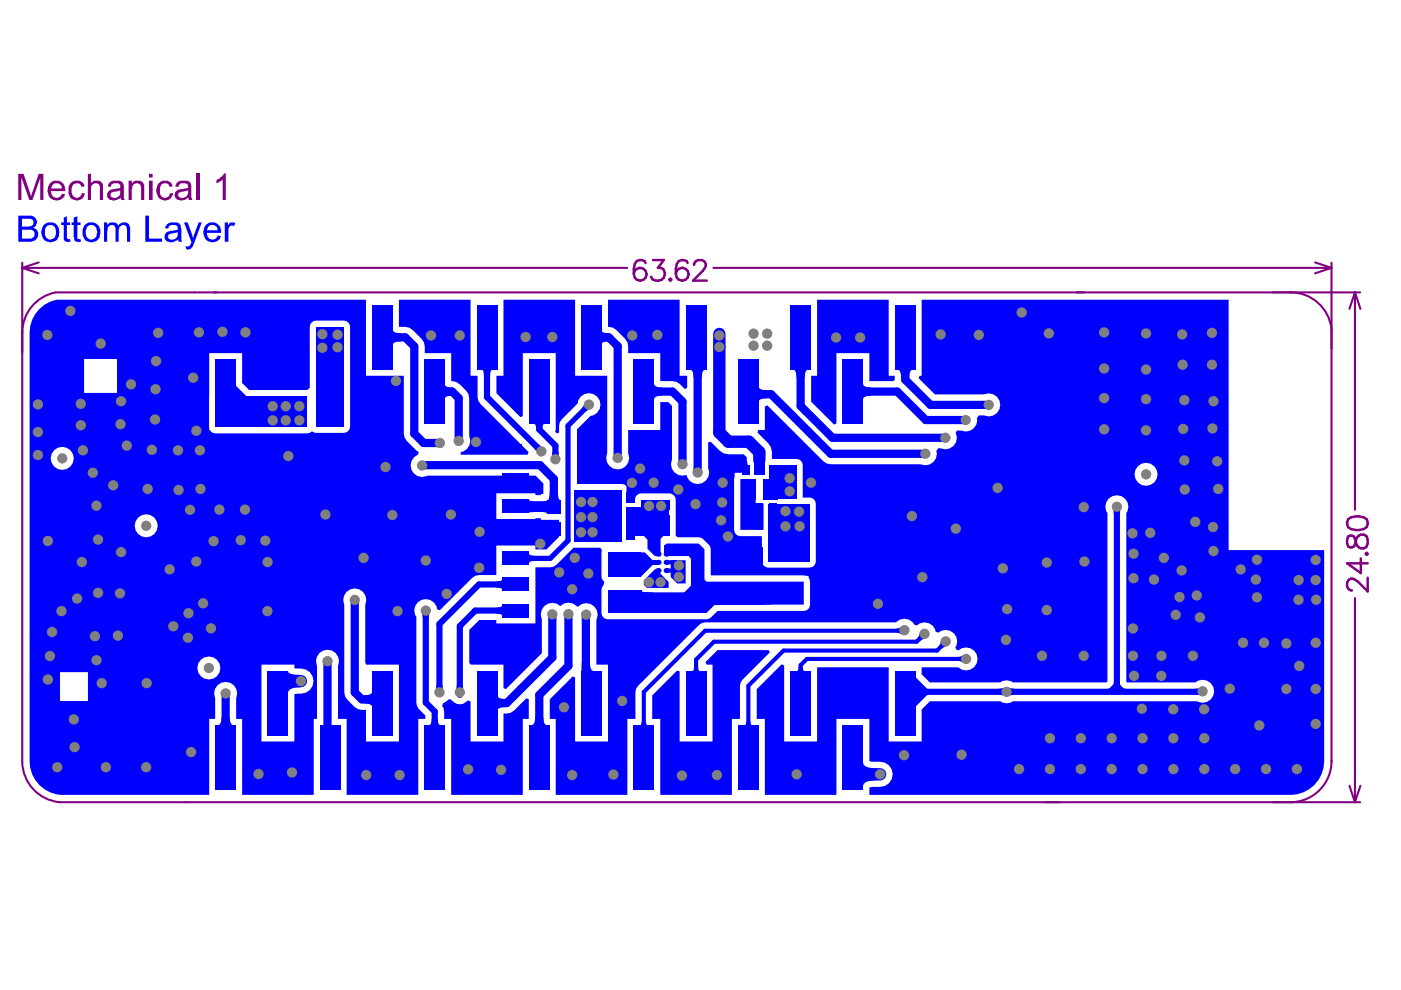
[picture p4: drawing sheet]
<svg xmlns="http://www.w3.org/2000/svg" width="297mm" height="210mm" viewBox="0 0 297 210" stroke-linecap="round" stroke-linejoin="round" font-family="sans-serif">
<g fill="none" stroke="#800080" stroke-width=".44">
<path d="M4.7 55.7v105.8M4.7 56.8l3.5 1.2M4.7 56.8h128.3M8.2 55.6l-3.5 1.2M151.3 56.8h131M278.8 55.6l3.5 1.2M282.3 56.8l-3.5 1.2M282.3 55.7v105.8M11.8 62h276.6M287.3 62l1.1 3.5M287.3 62l-1.2 3.5M287.3 62v46.1"/>
<path d="M287.3 126.8v43.3M12.7 170.1h275.7M286.1 166.6l1.2 3.5M288.4 166.6l-1.1 3.5"/>
</g>
<g fill="none" stroke="#800080" stroke-width=".52">
<path d="M136.9 55.8a1.29 1.29 0 0 0-1.9-.5l-.4 .7-.2 2M138.4 55.1h2.3l-1.2 1.7a1.35 1.35 0 0 1 1.5 1.2 1.35 1.35 0 0 1-1.3 1.5 1.27 1.27 0 0 1-1.7-.8M141.9 59.3l.2-.2 .2 .2-.2 .2zM145.8 55.8a1.29 1.29 0 0 0-1.9-.5l-.4 .7-.2 2M147.2 56.2a1.08 1.08 0 0 1 .8-1.1h.8a1.06 1.06 0 0 1 .6 1.7l-.4 .6-2.1 2.1h3M285.8 110.1a3.4 3.4 0 0 1 4 0 1.41 1.41 0 0 1-.7 2.1 3.6 3.6 0 0 1-3.3-.4l-.2-.7zM285.8 113.8l-.2 .6v.8l.2 .6a.88 .88 0 0 0 1.5-.4l.2-.8a1.25 1.25 0 0 1 1.1-1.3 1.25 1.25 0 0 1 1.4 1.1v.8a1.25 1.25 0 0 1-1.4 1.1 1.25 1.25 0 0 1-1.1-1.3l-.2-.8a.88 .88 0 0 0-1.5-.4zM288.5 118.4v3.1l-2.9-2.1h4.4M289.6 117.4l.2-.2 .2 .2-.2 .2zM290 122.5v2.9l-2.1-2.1a1.31 1.31 0 0 0-2.1-.2l-.2 .4v.9a1.09 1.09 0 0 0 1.1 .8"/>
<circle cx="135.7" cy="58.2" r="1.35"/>
<circle cx="144.6" cy="58.2" r="1.35"/>
</g>
<g fill="#800080">
<path d="M3.9 36.9h1.1l1.5 4.7 1.7-4.7h1v5.5h-.7v-4.6l-1.6 4.6h-.7l-1.7-4.8v4.8h-.6z"/>
<path d="M14.7 39.1a1.94 1.94 0 0 1 3.1 0l.2 .4-.7 .1a1.08 1.08 0 0 0-1.3-.7 1.08 1.08 0 0 0-.8 1.2 1.46 1.46 0 0 0 1.1 1.9l.7-.3 .3-.4v-.3h.7a1.73 1.73 0 0 1-1.9 1.5 1.73 1.73 0 0 1-1.6-1.9v-1z"/>
<path d="M18.6 36.9h.7v2a1.57 1.57 0 0 1 2.5 .2v3.3h-.6v-2.5a.95 .95 0 0 0-1-1 .95 .95 0 0 0-.9 1.1v2.4h-.7z"/>
<path d="M27.3 38.3h.6v.7a1.43 1.43 0 0 1 1.8-.7 1.43 1.43 0 0 1 .9 1.7v2.4h-.7v-2.4a.93 .93 0 0 0-.6-1.1 .93 .93 0 0 0-1.2 .5l-.2 .7v2.3h-.6z"/>
<path d="M33.6 38.9a1.91 1.91 0 0 1 2.9 .2l.1 .4-.7 .1a1.01 1.01 0 0 0-1.1-.7 1.01 1.01 0 0 0-.9 1v.3a1.29 1.29 0 0 0 1.2 1.8l.7-.4 .2-.6h.7v.1a1.74 1.74 0 0 1-1.8 1.4 1.74 1.74 0 0 1-1.7-1.5l-.1-1z"/>
<path d="M41.6 36.9h.7v5.5h-.7z"/>
<path d="M45.9 38.2l1.1-.7 .4-.5v-.2h.5v5.6h-.7v-4.3l-1.2 .8h-.1z"/>
<path d="M10.6 38.7a1.95 1.95 0 0 1 2.2-.2 1.95 1.95 0 0 1 1.1 1.9v.1h-3.2l.2 .1a1.13 1.13 0 0 0 .9 1.3 1.13 1.13 0 0 0 1.3-.8l.8 .1a1.95 1.95 0 0 1-2.6 1.2 1.95 1.95 0 0 1-1.1-2.5v-.4zM11.1 39.3l-.2 .7h2.2a1.09 1.09 0 0 0-.8-1.1 1.09 1.09 0 0 0-1.2 .4z"/>
<path d="M23.2 38.7a2.68 2.68 0 0 1 2.7-.1l.4 .7v2.8l.2 .3h-.8l-.1-.6a1.8 1.8 0 0 1-2.9-.1 1.39 1.39 0 0 1 1.6-1.6l.6-.1a.51 .51 0 0 0 .6-.2 .51 .51 0 0 0 0-.6 1.34 1.34 0 0 0-2 .2v.2l-.7-.1zM23.5 41l-.1 .3a1.09 1.09 0 0 0 1.4 .6 1.09 1.09 0 0 0 .6-1.5l-1.7 .3z"/>
<path d="M31.6 36.9h.8v.7h-.8zM31.6 38.3h.8v4.1h-.8z"/>
<path d="M37.5 38.7a2.66 2.66 0 0 1 2.7-.1l.4 .6v2.8l.2 .4h-.8l-.1-.6a1.78 1.78 0 0 1-2.8 0 1.14 1.14 0 0 1 1.1-1.6v-.1l.8-.1a.57 .57 0 0 0 .8-.2 .57 .57 0 0 0-.2-.8 1.32 1.32 0 0 0-1.7 .3l-.1 .3-.7-.1zM37.9 40.9v.1a.66 .66 0 0 0 .6 1 1.15 1.15 0 0 0 1.3-1.6z"/>
</g>
<path d="M11.8 62a8.7 8.7 0 0 0-7.1 8.6M273.6 62a8.7 8.7 0 0 1 8.7 7.7M4.7 161.5a8.7 8.7 0 0 0 8 8.6M282.3 161.3a8.7 8.7 0 0 1-8.6 8.8" fill="none" stroke="#800080" stroke-width=".44"/>
<g fill="#00f">
<path d="M47 152h1.7a1.61 1.61 0 0 0 .7 1.7l.2 .1h-3.5a1.12 1.12 0 0 0 .9-1.5z"/>
<path d="M59.5 144.2l1.5 1.5-.9 .3-.9 .6-.6-.6 .6-.8z"/>
<path d="M80.2 149.2l1-1 .2 .6-.6 .6z"/>
<path d="M83.2 69.8a1.12 1.12 0 0 0 1.5 .8h.3v1.8a1.61 1.61 0 0 0-1.7 .7l-.1 .2z"/>
<path d="M91.5 152.4h1.3a1.02 1.02 0 0 0 .7 1.4h-2.6a1.01 1.01 0 0 0 .6-1.4z"/>
<path d="M92.5 145.3h1.3l.1 .7h-1.5z"/>
<path d="M89.5 130.2h1.5l-.1 .8h-1.3z"/>
<path d="M94.3 81.5a1.21 1.21 0 0 0 1.6 .7v1.7a1.21 1.21 0 0 0-1.6 .7z"/>
<path d="M101.9 78.3h2.7a1.01 1.01 0 0 0-.7 1.4h-1.3a1.01 1.01 0 0 0-.7-1.4z"/>
<path d="M112.2 117.3a.86 .86 0 0 0 1.1 .5v1.1h-.2a.76 .76 0 0 0-.9 .6z"/>
<path d="M112.2 105.9l.5 .3 1.7 .1v2.2l-2.2 .2z"/>
<path d="M116.6 104.3h1.7l.1 1.3 .5 .4h-2.9a.96 .96 0 0 0 .5-1.1z"/>
<path d="M117.1 95.8h1.3l.1 .8h-1.5z"/>
<path d="M127.6 70a1.19 1.19 0 0 0 1.5 .6v1.8a1.34 1.34 0 0 0-1.5 .5v.1z"/>
<path d="M136.1 152.9h.8l.1 .6 .4 .3h-1.8l.4-.3z"/>
<path d="M139.9 121.5l1.3 1.3v.2l-1.1 .5-.2-.2z"/>
<path d="M135.7 125.2l.7 .3 2 .1v2.8l-2.7-.2z"/>
<path d="M137.3 114.4l1.3-1.4 1.7 .1-.3 .3v4.5h-1.2l-1.5-1.5z"/>
<path d="M138.6 113.5h1.8l-.3 .3-.2 .6h-.8l-.1-.6z"/>
<path d="M135.7 118.6l.1 .2 .5 .1v.7h-.5l-.2 .3z"/>
<path d="M133 107.5h1.3v3.9h-1.3z"/>
<path d="M133.4 111.5h.9v.6l.2 .2h-1.5l.3-.2z"/>
<path d="M132.9 103.2l.3-.1-.2 .3z"/>
<path d="M138.7 81.3a1.11 1.11 0 0 0 1.4 .8l.3 .1v1.7a1.61 1.61 0 0 0-1.7 .7v.2z"/>
<path d="M147.1 141.4h.9l.1 .6 .4 .3h-1.8l.3-.3z"/>
<path d="M142.4 118.8h1.3l-.9 1.2-.1-.2-.5-.1z"/>
<path d="M147.1 98.8l.9-.3 .1 .4 .3 .3-1.4 .5z"/>
<path d="M146.7 78.3h1.8l-.4 .3-.1 .6h-.9l-.1-.6z"/>
<path d="M146.2 78.3h3.5a1.12 1.12 0 0 0-.9 1.5v.3h-1.8a1.61 1.61 0 0 0-.7-1.7z"/>
<path d="M155.3 123.6a1.73 1.73 0 0 0 1.9 1.5h1.1v3.1h-3z"/>
<path d="M154.2 125.1a2.81 2.81 0 0 0 3.1-1.2v-.3v4.6h-3.1z"/>
<path d="M157.3 105.9h1.7l-.3 .2-.1 .7h-.9l-.1-.7z"/>
<path d="M157.7 105.9h.9l.1 .7 .3 .2h-1.6l.2-.2z"/>
<path d="M157.4 108.7h1.6l-.3 .2-.1 .7h-.9l-.1-.7z"/>
<path d="M163.2 126.2l.6-.1 .2-.3v1.7l-.2-.3-.6-.1z"/>
<path d="M164 125.5l1.2 .7v.9l-1.2 .8z"/>
<path d="M160.6 109.6h.8l.1 .7 .2 .2h-1.3z"/>
<path d="M159.5 110.9l.7-.1 .2-.3v1.7l-.2-.3-.7-.1z"/>
<path d="M160.2 108.7h1.6l-.3 .2-.1 .7h-.8l-.1-.7z"/>
<path d="M160.6 97.9h.8l.1 .6 .3 .2h-1.6l.3-.2z"/>
<path d="M159.9 98.3h2.1l-.4 .8-.2 .6h-.8l-.2-.6z"/>
<path d="M160.8 81.8a1.12 1.12 0 0 0 1.4 .9h.4v1.8a1.61 1.61 0 0 0-1.8 .7v.1z"/>
<path d="M169.3 141.4h.9l.1 .6 .3 .3h-1.7l.3-.3z"/>
<path d="M168 78.3h3.5a1.11 1.11 0 0 0-.9 1.5v.3h-1.7a1.61 1.61 0 0 0-.7-1.7z"/>
<path d="M180.4 161.4h.9l.1 1.1 .5 .9h-2.1l.4-.9z"/>
<path d="M183 81.3a1.11 1.11 0 0 0 1.4 .8l.3 .1v1.7a1.61 1.61 0 0 0-1.7 .7v.2z"/>
<path d="M190.1 133.3l.4-.1 .4-.3 .2 1.6-1-.3z"/>
<path d="M190.2 78.3h3.5a1.11 1.11 0 0 0-.9 1.5v.3h-1.8a1.61 1.61 0 0 0-.7-1.7z"/>
<path d="M194.9 134.4l1.1 1.1-.8 .4-.7-.6z"/>
<path d="M199.4 136.1l1.2 1-.9 .4-.6-.6z"/>
<path d="M234.8 146a1.16 1.16 0 0 0 1.3-1.3h1.4a1.16 1.16 0 0 0 1.3 1.3l-2 1.3z"/>
<path d="M234.5 146.6l2.4-2.3v.3l1.9 1.9z"/>
<path d="M236 108.2h1.6l-.1 .8h-1.4z"/>
<path d="M253.4 146l.7-.1 .2 1.5-.8-.1z"/>
<path d="M77.2 147.4a1.62 1.62 0 0 0 1.7-.7v-.2v3.5a1.12 1.12 0 0 0-1.4-.8h-.3z"/>
<path d="M127.1 106h4.6v7h-4.6z"/>
<path d="M132.8 102.2l.8 .8v2.3l-.8 .5z"/>
<path d="M135.1 118.8l.6-.7 .7 .7h3l.2 1h-2.7l-1.8 1.9z"/>
<path d="M135.8 117.2v.5l1.4 1.5h.6l-2.2 2.2-.5-.5v-2.7z"/>
<path d="M135.8 117.1h.9l1.7 1.7h1l-3.5 3.4-.8-.8v-1.5z"/>
<path d="M136.5 123l2.4-2.3h.7l.4 .2v.9l1.2 1.2v1.4l-.2 .3h-3.8l-.7-.7z"/>
<path d="M136.3 112.3l.7-.1 .2-.3v1.6l-.3-.2-.6-.1z"/>
<path d="M134.5 112.3h.9v.9l-.6 .1-.3 .3z"/>
<path d="M142.2 118.8h3.2v4.9h-1.8l-1.4-1.4z"/>
<path d="M143.1 120.6l1.5 .1-.3 .4v.5h-.9z"/>
<path d="M183 161.6a1.49 1.49 0 0 0 1.7 1.2l.9 .1v2.6a2.42 2.42 0 0 0-2.6 1v.3z"/>
<path d="M191.5 147.1h.9v1.4h-.9z"/>
<path d="M61.1 142.2a1.44 1.44 0 0 0 1.7 .9h.9v2.6a2.42 2.42 0 0 0-2.6 1.1v.2z"/>
<path d="M113.5 152h1.7a1.61 1.61 0 0 0 .7 1.7l.2 .1h-3.5a1.12 1.12 0 0 0 .9-1.5z"/>
<path d="M96.8 145.3h1.3l.2 .7h-1.6z"/>
<path d="M105.2 123.3a1.02 1.02 0 0 0 1.4-.7v2.6a1.01 1.01 0 0 0-1.4-.6z"/>
<path d="M113.8 106.3l1.9-.1 .3-.2v2.9l-.5-.3-1.7-.1z"/>
<path d="M113.1 89.8h2.4a.95 .95 0 0 0-.5 1.3h-1.3v-.3a.83 .83 0 0 0-.6-1z"/>
<path d="M123.3 140.5h1.8a1.61 1.61 0 0 0 .7 1.7l.2 .1-2.7-.1z"/>
<path d="M134.4 127.5h17.2l.3 .4-2.1 2.1h-14.2z"/>
<path d="M139.5 123.8l1.7-1 .6 .6v1.3h-2.3z"/>
<path d="M147.9 125.1a2.81 2.81 0 0 0 3-1.2l.1-.3v4.6h-3.1z"/>
<path d="M135.6 112.7h6l-1.9 1.9-1.9 .3h-.3v-.3z"/>
<path d="M140.9 115.6l.4-.4h6.8l1.3 1.3v.7l-7.5-.1z"/>
<path d="M158.2 152.9h.9l.1 .6 .3 .3h-1.7l.3-.3z"/>
<path d="M211.9 146v1.3l.7 .1 1.6-1.5 .7 .1v1.3l-.7 .1-1.6-1.5z"/>
<path d="M49.4 81.1l3.3 3.4v3.4h-.2l-3.3 2.2z"/>
<path d="M105.4 147.3a1.12 1.12 0 0 0 1.4 .9h.4v1.7a1.61 1.61 0 0 0-1.8 .7v.2z"/>
<path d="M94 149.1l1.1-.8h.5a2.24 2.24 0 0 0 3.6 .2l.6 .2v8.5h6.9v-5.9a3.1 3.1 0 0 0 2.3-.7l2.6-2.5 .5 .2v4.1h-1.3v16.1h-15.1v-16.1h-1.5v-1.5l-.2-.8-.3-.4z"/>
<path d="M105.2 128.8a1.02 1.02 0 0 0 1.4-.6v2.6a1.01 1.01 0 0 0-1.4-.7z"/>
<path d="M113.2 95.1l1-.9 .6 .4-1.1 1.1z"/>
<path d="M146 116.5l.9-.9h.8l1.7 1.6v5.9l.4 .4h1.7v.6l.3 .3v1.1l-.8 .8h-6.6l2.5-2.5v-6.5z"/>
<path d="M123.8 85.8l1.1 1.1-.7 .4-.8-.7z"/>
<path d="M157 101.6h3.2v5.2h1.7v5.5h-4.9z"/>
<path d="M193.5 143.3h.4l3.4 3.4-3.5 3.5v2.7z"/>
<path d="M203.2 139.3l.8-.4v1.6l-.8-.4z"/>
<path d="M84.6 63.5h15.2v16.2h1.5v4.5l.1 .8 .4 .6 10.3 10.3-.2 .5h-14.2v-.5a2.37 2.37 0 0 0 1.8-3.4v-8.1a4.5 4.5 0 0 0-3.8-3.6v-5.9h-5.6l-.2-2.3-.5-.7-1.9-1.9a3.9 3.9 0 0 0-2.9-.7z"/>
<path d="M128.9 63.5h15.2v16.2h1.6v2.6l-.5 .2-1-1a5.5 5.5 0 0 0-4.2-.7v-5.9h-6.8v-1.5l-.2-.8-.5-.8-1.8-1.8-.8-.5-1-.2z"/>
<path d="M173.2 63.5h15.2v16.2h1.3v.8l-.3 .3h-5.1v-5.9h-7v14.9l-.5 .2-4.8-4.8v-5.5h1.2z"/>
<path d="M148.6 122.1l1.2 1.2h20.6v4.9h-22.2z"/>
<path d="M138.3 147.5l5.3-5.3 .5 .2v14.8h7v-16.3h-1.3l-.2-.5 2.5-2.6h10.9l.2 .5-5.8 5.8-.4 .6-.1 .7v7h-1.7v16.1h-15.2v-16.1h-1.7z"/>
<path d="M8.4 65.5l1.1-.9 1.2-.7 1.3-.4h65.6v16.2h8v12.2l.2 .9 .5 .7 2.5 2.3-.2 .6a2.43 2.43 0 0 0-1.3 3.3 2.43 2.43 0 0 0 3.3 1.1h23l1.6 1.7v2.2h-.5v.3h-1.1h-.1v-.4h-8.3v5.4h8.3v-.1h1.1l.1 .3h3.8v3.6l-2.6 2.7h-2.4v-.8h-8.3v6.2h-3.7l-.7 .2-.7 .4-6.8 6.9-.6-.2a2.41 2.41 0 0 0-3.3-2 2.41 2.41 0 0 0-1.1 3.6v18.2l.1 .7 .5 .7 1.3 1.3v.7h-1.5v16.1h-15.2v-16.1h-1.8v-11.2a2.44 2.44 0 0 0-2.3-3.4 2.44 2.44 0 0 0-2.2 3.4v11.2h-.7v16.1h-15.2v-16.1h-1.2v-4.4a2.44 2.44 0 0 0-2.3-3.4 2.44 2.44 0 0 0-2.2 3.4v4.4h-1.2v16.1h-31.6a7.1 7.1 0 0 1-6.5-7v-91a7.1 7.1 0 0 1 2.1-5zM44.4 74.9v16.3l.7 .6 20 .1 .5-.1 .5-.4 .9 .4h5.9a1.33 1.33 0 0 0 1.3-1.4v-21.1a1.33 1.33 0 0 0-1.3-1.3h-5.9a1.33 1.33 0 0 0-1.3 1.3v12.9l-.6 .5h-12.3l-1.5-1.5v-6.3zM17.8 76.1v7.2h7v-7.2zM10.7 97.2a2.45 2.45 0 0 0 4.9 0 2.45 2.45 0 0 0-4.9 0zM28.6 111.5a2.44 2.44 0 0 0 4.8 0 2.44 2.44 0 0 0-4.8 0zM41.8 141.6a2.45 2.45 0 0 0 4.9 0 2.45 2.45 0 0 0-4.9 0zM12.7 142.5v6.1h5.9v-6.1zM73.5 125.5a2.4 2.4 0 0 0-.5 2.7v18.6a4.9 4.9 0 0 0 3.7 3.7h.9v6.7h7v-16.3h-7l-.2-.5v-12.2a2.44 2.44 0 0 0-.8-3 2.44 2.44 0 0 0-3.1 .3zM55.4 140.9v16.3h7v-10l.5-.1a2.85 2.85 0 0 0 3.4-3.7 3 3 0 0 0-3.4-1.7h-.5v-.8z"/>
<path d="M106.7 63.5h15.2v16.2h6.8v16.4a2.44 2.44 0 0 0 2.3 3.4 2.44 2.44 0 0 0 2.2-3.4v-4.9h6.8v-5.9l1.7-.1 .8 .9-.1 11.4a2.43 2.43 0 0 0 .5 2.6 2.43 2.43 0 0 0 2.7 .6 2.42 2.42 0 0 0 3.1 1.8 2.42 2.42 0 0 0 1.4-3.3v-5.4l.6-.1 1.9 1.8 .8 .6 1.1 .2h3.2l.6 .7 .3 1.6v1.6h-2.8l-.2 1.4v10.7a1.33 1.33 0 0 0 1.4 1.4h4.5v5.3a1.37 1.37 0 0 0 1.2 1.3h8.8a1.36 1.36 0 0 0 1.5-1.3l-.1-12.7-.8-.7-1.9-.1v-6.9l-.4-.9-.9-.4h-5.2v-1.4l-.2-1-.6-.9-2.3-2.3 .2-.5h1.4v-5l.5-.2 11.8 11.8 .8 .5 .8 .1 19.2 .1a2.41 2.41 0 0 0 2.5-.4 2.41 2.41 0 0 0 .7-2.5l.4-.6h.5a2.42 2.42 0 0 0 2.8-.5 2.42 2.42 0 0 0 .4-2.7l.3-.5h.9a2.39 2.39 0 0 0 2.5-.3 2.39 2.39 0 0 0 .8-2.4l.5-.5h1a2.44 2.44 0 0 0 3.5-2.3 2.44 2.44 0 0 0-3.5-2.2h-10.4l-3.4-3.4 .2-.5h.4v-16.2h65.1v53.1h20.3v44.9l-.2 1.3a7.1 7.1 0 0 1-6.9 5.7h-89.4v-1.5l3.3-.4a2.67 2.67 0 0 0 1.6-2.9 2.67 2.67 0 0 0-2.6-2.2l-2.3-.1v-9h-7v16.1h-15.1v-16.1h-1.8v-6.3l5.3-5.3 .6 .3v16.1h6.9v-15.7h15.2v15.7h7v-6.8l1.8-1.7h14.9l.4 .2 .9 .2 1-.2 .3-.2h39.1a2.42 2.42 0 0 0 3.6-2.3 2.42 2.42 0 0 0-3.9-1.7l-14.7-.1v-35.8l.3-.4a2.43 2.43 0 0 0-2.5-3.4 2.43 2.43 0 0 0-1.8 3.8v35.7l-.2 .2h-19.9l-.3-.3-1-.2-.9 .2-.4 .3h-15l-1.7-1.7v-1.5h7.8l.7 .5a2.43 2.43 0 0 0 3.3-2.6 2.43 2.43 0 0 0-3.9-1.5l-.5-.1-.3-.5a2.4 2.4 0 0 0-.4-3.1 2.4 2.4 0 0 0-3.1-.1l-.6-.2a2.36 2.36 0 0 0-3.9-1.4l-.3 .1-.4-.2a2.38 2.38 0 0 0-3.8-.4h-40.5l-.7 .1-.6 .4-13 13-.3 .5-.2 .7v5.7h-1.7v16.1h-15.2v-16.1h-1.2v-4.1l4.8-4.9 .5 .2v13.6h7v-16.3h-2.5v-9.5a2.43 2.43 0 0 0-.7-3.1 2.43 2.43 0 0 0-3.2 .3l-.2-.1a2.44 2.44 0 0 0-3.5 0 2.43 2.43 0 0 0-3.1-.2 2.43 2.43 0 0 0-.8 2.9v7.3l-7.6 7.6-.6-.2v-5h-6.9l-.3-.4v-6.9l2.1-2.1h3.6v.7h8.3v-11.9h3.2l.7-.2 .6-.4 3.6-3.6h5.7l.2 .4v5.7l.1 .5 .5 .6-.1 .5-.5 1.3v4.9a1.33 1.33 0 0 0 1.4 1.3h20.9l.9-.4 1.4-1.4h18.3l.5-.1 .6-.3 .2-.9v-4.9l-.2-1.2-20.8-.1-.1-6a3.8 3.8 0 0 0-2.5-2.1h-4.4l-.4-.3v-7.7a1.33 1.33 0 0 0-1.4-1.3l-6.5 .1a1.39 1.39 0 0 0-.8 1.5h-1.4v-2.2l-.2-.8-.6-.5-10.1-.1v-11.6l2.9-2.8a2.42 2.42 0 0 0 2.1-2.6 2.42 2.42 0 0 0-2.4-2.2 2.42 2.42 0 0 0-2.4 2.1l-3.4 3.4-.4 .6-.2 2.2-.5 .2-.3-.4 .1-.3v-16.3h-7v13.3l-.5 .2-5-5v-3.7h1.4zM240.5 100.6a2.45 2.45 0 0 0 4.9 0 2.45 2.45 0 0 0-4.9 0z"/>
</g>
<path d="M47.8 160.6v.8" fill="none" stroke="#00f" stroke-width=".87"/>
<circle cx="47.8" cy="147" r=".44" fill="#00f"/>
<g fill="none" stroke="#00f" stroke-width=".87">
<path d="M147.6 71.5v28.7M191.9 70.7v.8M161 97.5v2.2M133.8 108.6v4.1h4.4l1.4-1.3M138.3 119.2h1.2M139.5 119.2h.1M139.5 111.4v5.7M141.3 119.2h2.2l.3 .4v3.4M141.6 117.5h5.4M158.6 103.7l-.4 .5v6.3l.8 .8h2M161 107.8v3.5M161 111.3v.1"/>
<path d="M163.2 103.3l-.5 .4M90.3 129.5l.3 .1M124.6 130.2l-.4 .4M143.8 120.9l-2.3 .1M166.3 125.6l-1.1 1.1h-2.1M191.7 133.6l-.1 .1h-42.1l-13 13v13.9M195.7 134.1l.3-.2v.5l-1.6 1.7h-43l-3.8 3.8v9.2M200.5 136l-1.8 1.9h-32.6l-7.4 7.5v15.2M204.8 139.7h-33.7l-1.4 1.3v8.1M60.8 144.4l-1.9 1.9v2.8M80.3 148.3h.8v.8zM191.9 146.7v2.4"/>
<path d="M255 146.6l-.1 .1M69.5 160.8l.5 .5M92.4 160.6v.6M114.3 160.6v.8M180.8 161.4v2.8"/>
</g>
<g fill="none" stroke="#00f" stroke-width="1.7">
<path d="M81.1 71.5h4.8l1.9 2v18.4l2 2h3.5M125.4 71.5h3.7l1.9 1.9v23.7M147.6 71.5l.3 .4v28.3M169.7 72.2v13.9l6.8 6.7h23.9M191.9 71.5v9l5.4 5.3h12.3M89.5 98.7l25-.1 2.9 3v5.9M92.2 83h3.7l1.4 1.4v9.1M136.5 83h6.1l2.1 2.1v13.3M159.2 83.6h4.3l12.6 12.6h20.1M180.8 83h9.4l6.1 6.1h8.5M75.2 127.2v19.6l1.5 1.5h3.6M117.1 130.3v9.1l-9.7 9.7h-4.1"/>
<path d="M120.5 130.2v11l-6.2 6.1v13.3M124.2 130.6v13.2M47.8 147v13.6M69.4 140.2v20.6M69.4 160.8h.1"/>
</g>
<path d="M152.5 70.8v20.9l2 2h4.3l2.2 2.2v1.6M169.3 71.4l-.2 .2 .6 .6M60.8 144.4h3M70 161.3v.1M92.4 161.2l-.2 .2M180.8 164.2h5.8" fill="none" stroke="#00f" stroke-width="2.6"/>
<path d="M103.3 71.5v12.7l11.5 11.5M114.3 83v8.1l3.5 3.4v2.9M236.8 107.4v39.3M90.6 129.6l-.3 .3v19.1l1.9 1.9v9.7M109.4 123.9h-7.9l-8.3 8.4v14.5M109.4 129.5h-8.6l-3.2 3.1-.1 14.7M191.9 146.7h63" fill="none" stroke="#00f" stroke-width="1.3"/>
<path d="M169.7 71l-.4 .4M109.4 107.3v.1h7.8M147 117.5l.6 .5v8.7" fill="none" stroke="#00f" stroke-width="2.2"/>
<path d="M169.7 71.5v.7M124.9 85.8l-4.5 4.5v24.3l-3.7 3.8h-7.3M124.9 85.8h.1M158.7 83l.5 .6" fill="none" stroke="#00f" stroke-width="1.1"/>
<path d="M132.5 126.7l.3 .3M147.6 126.7h-.4l-.3 .3M147.8 126.7h15.3" fill="none" stroke="#00f" stroke-width="3.1"/>
<path d="M132.8 127h14.1" fill="none" stroke="#00f" stroke-width="2.8"/>
<path d="M138 119.2l-5.5 .1" fill="none" stroke="#00f" stroke-width=".66"/>
<g fill="#00f">
<path d="M137.4 122.3h2.8v2.1h-2.8z" fill-rule="evenodd"/>
<path d="M159.9 97.9h2.2v2.8h-2.2z" fill-rule="evenodd"/>
<path d="M128.9 125.1h7.1v4.9h-7.1z" fill-rule="evenodd"/>
<path d="M140.9 115.6h6v2h-6z" fill-rule="evenodd"/>
<path d="M135.9 105.9h6v2.1h-6z" fill-rule="evenodd"/>
<path d="M67 69.3h5.9v21.1h-5.9z" fill-rule="evenodd"/>
<path d="M121.9 104h9.9v10.8h-9.9z" fill-rule="evenodd"/>
<path d="M132.8 107.5h9.1v6.1h-9.1z" fill-rule="evenodd"/>
<path d="M128.9 117.1h6.9v5.1h-6.9z" fill-rule="evenodd"/>
<path d="M162.9 106.8h8.7v12.2h-8.7z" fill-rule="evenodd"/>
<path d="M163 98.6h5.9v7.2h-5.9z" fill-rule="evenodd"/>
<path d="M45.7 84h19.4v6.6h-19.4z" fill-rule="evenodd"/>
</g>
<g fill="#00f">
<path d="M13.5 46.2l.7-.4v1.4h.7v.5h-.7v2.4a.57 .57 0 0 0 .7 .6l.1 .6h-.1a.92 .92 0 0 1-1.4-.9v-2.7h-.5v-.5h.5z"/>
<path d="M15.6 46.2l.8-.4v1.4h.7v.5h-.7v2.4a.48 .48 0 0 0 .2 .5 .48 .48 0 0 0 .5 .1l.1 .6-.6 .1-.2-.1a.65 .65 0 0 1-.7-.9l-.1-.1v-2.6h-.4v-.5h.4z"/>
<path d="M22.1 47.2h.6v.6a1.45 1.45 0 0 1 2.5 0v-.1a1.32 1.32 0 0 1 1.5-.5 1.32 1.32 0 0 1 .9 1.3v2.8h-.7v-2.7a.83 .83 0 0 0-.7-.9 .83 .83 0 0 0-.9 .8l-.1 2.8h-.7v-2.7a.78 .78 0 0 0-.5-.9 .78 .78 0 0 0-.9 .3l-.3 .3-.1 .6v2.4h-.6z"/>
<path d="M30.8 45.7h.8v4.9h2.8v.7h-3.6z"/>
<path d="M39 47.2h.8l1.1 3.3 1.2-3.3h.7l-1.6 4.3a2.27 2.27 0 0 1-1.1 1.4l-.6-.1-.2-.7a.83 .83 0 0 0 1.3-.7z"/>
<path d="M47.7 47.2h.6v.6a.91 .91 0 0 1 1.6-.4l-.3 .5a.84 .84 0 0 0-.9 .1 .84 .84 0 0 0-.3 .9v2.4h-.7z"/>
<path d="M3.9 45.7h2.1a1.41 1.41 0 0 1 1.7 .7 1.41 1.41 0 0 1-.4 1.8l-.2 .1a1.54 1.54 0 0 1 1 1.6 1.54 1.54 0 0 1-1.5 1.4h-2.7zM4.7 46.4v1.6h1.4a.99 .99 0 0 0 1-1.2l-.2-.3-.4-.1zM4.7 48.7v1.9h1.4a1.13 1.13 0 0 0 1.1-.3 1.04 1.04 0 0 0-.6-1.6z"/>
<path d="M9.4 47.5a1.93 1.93 0 0 1 3.1 1.3 2 2 0 0 1-2.1 2.6 2.13 2.13 0 0 1-1.6-2.2l.2-1zM9.6 48.3a3 3 0 0 0 .3 2.2h.1a1.18 1.18 0 0 0 1.3 .1 1.18 1.18 0 0 0 .6-1.2v-.2a1.19 1.19 0 0 0-.6-1.3 1.19 1.19 0 0 0-1.3 0z"/>
<path d="M17.8 47.8a2.02 2.02 0 0 1 2.7-.3 2.02 2.02 0 0 1 .7 2.5 1.87 1.87 0 0 1-2.2 1.4 1.87 1.87 0 0 1-1.5-2.1v-.7zM18.4 48.2a2.19 2.19 0 0 0 .4 2.5 1.17 1.17 0 0 0 1.7-1.2 1.24 1.24 0 0 0-.2-1.4 1.24 1.24 0 0 0-1.3-.3z"/>
<path d="M35.4 47.6a2.75 2.75 0 0 1 2.4-.3l.5 .5 .3 3.5h-.7l-.1-.6a2.14 2.14 0 0 1-2.7 .2 1.18 1.18 0 0 1 .9-1.9l1.1-.2a.45 .45 0 0 0 .6-.2 .45 .45 0 0 0-.1-.6v-.1a1.36 1.36 0 0 0-1.9 .4v.2l-.7-.1zM35.7 49.8a.82 .82 0 0 0 .3 1 .82 .82 0 0 0 1-.1l.7-.7v-.7l-1.8 .3z"/>
<path d="M43.7 47.6h.1a1.88 1.88 0 0 1 2.2-.2 1.88 1.88 0 0 1 .9 2h-3a1.23 1.23 0 0 0 .6 1.2 1.23 1.23 0 0 0 1.4-.1l.2-.6 .8 .1a1.91 1.91 0 0 1-1.6 1.4 1.91 1.91 0 0 1-1.9-.9 2.58 2.58 0 0 1 .3-2.9zM44.1 48.2l-.2 .6h2.2a1.08 1.08 0 0 0-.7-1.1 1.08 1.08 0 0 0-1.3 .5z"/>
</g>
<g fill="#808080">
<circle cx="182.4" cy="71.6" r="1.09"/>
<circle cx="177.3" cy="71.6" r="1.09"/>
<circle cx="139.4" cy="71" r="1.09"/>
<circle cx="134.1" cy="71.1" r="1.09"/>
<circle cx="106.2" cy="163.2" r="1.09"/>
<circle cx="99.3" cy="163.1" r="1.09"/>
<circle cx="152" cy="164.3" r="1.09"/>
<circle cx="144.6" cy="164.4" r="1.09"/>
<circle cx="130.1" cy="164.2" r="1.09"/>
<circle cx="84.7" cy="164.3" r="1.09"/>
<circle cx="61.9" cy="163.8" r="1.09"/>
<circle cx="222.4" cy="70.7" r="1.09"/>
<circle cx="216.6" cy="66.3" r="1.09"/>
<circle cx="10" cy="71" r="1.09"/>
<circle cx="14.9" cy="65.9" r="1.09"/>
<circle cx="31.1" cy="144.8" r="1.09"/>
<circle cx="191.7" cy="160.1" r="1.09"/>
<circle cx="203.9" cy="160" r="1.09"/>
<circle cx="275.5" cy="141.2" r="1.09"/>
<circle cx="20.5" cy="107.2" r="1.09"/>
<circle cx="25.7" cy="117.1" r="1.09"/>
<circle cx="17.4" cy="119.2" r="1.09"/>
<circle cx="20.8" cy="114.4" r="1.09"/>
<circle cx="43.1" cy="127.9" r="1.09"/>
<circle cx="40" cy="130" r="1.09"/>
<circle cx="36.7" cy="132.8" r="1.09"/>
<circle cx="25" cy="134.8" r="1.09"/>
<circle cx="21.6" cy="144.8" r="1.09"/>
<circle cx="20.5" cy="140" r="1.09"/>
<circle cx="20.1" cy="134.9" r="1.09"/>
<circle cx="13" cy="129.6" r="1.09"/>
<circle cx="186.1" cy="128" r="1.09"/>
<circle cx="193.3" cy="109.4" r="1.09"/>
<circle cx="250.1" cy="126.6" r="1.09"/>
<circle cx="209.6" cy="85.8" r="1.09"/>
<circle cx="200.4" cy="92.8" r="1.09"/>
<circle cx="41" cy="80.1" r="1.09"/>
<circle cx="207.5" cy="71" r="1.09"/>
<circle cx="199.4" cy="70.9" r="1.09"/>
<circle cx="77.1" cy="118.3" r="1.09"/>
<circle cx="83.2" cy="109.2" r="1.09"/>
<circle cx="195.6" cy="122.4" r="1.09"/>
<circle cx="202.7" cy="112.1" r="1.09"/>
<circle cx="211.5" cy="103.4" r="1.09"/>
<circle cx="240.4" cy="143.3" r="1.09"/>
<circle cx="246.2" cy="143.3" r="1.09"/>
<circle cx="31" cy="162.7" r="1.09"/>
<circle cx="44.7" cy="133.2" r="1.09"/>
<circle cx="39.9" cy="135.2" r="1.09"/>
<circle cx="56.3" cy="114.6" r="1.09"/>
<circle cx="51" cy="114.5" r="1.09"/>
<circle cx="45.3" cy="114.7" r="1.09"/>
<circle cx="41.6" cy="119.1" r="1.09"/>
<circle cx="36" cy="120.7" r="1.09"/>
<circle cx="8" cy="85.7" r="1.09"/>
<circle cx="8" cy="91.6" r="1.09"/>
<circle cx="32.9" cy="88.9" r="1.09"/>
<circle cx="33" cy="82.5" r="1.09"/>
<circle cx="33.1" cy="76.6" r="1.09"/>
<circle cx="33.5" cy="70.6" r="1.09"/>
<circle cx="143.8" cy="103.8" r="1.09"/>
<circle cx="42.2" cy="70.5" r="1.09"/>
<circle cx="47.2" cy="70.4" r="1.09"/>
<circle cx="52" cy="70.5" r="1.09"/>
<circle cx="94.7" cy="125.9" r="1.09"/>
<circle cx="90.3" cy="118.8" r="1.09"/>
<circle cx="95.6" cy="109.1" r="1.09"/>
<circle cx="135.7" cy="99.4" r="1.09"/>
<circle cx="138.6" cy="102.3" r="1.09"/>
<circle cx="134" cy="102.4" r="1.09"/>
<circle cx="172" cy="102.3" r="1.09"/>
<circle cx="121.3" cy="124.9" r="1.09"/>
<circle cx="121.9" cy="118.3" r="1.09"/>
<circle cx="124.7" cy="121.6" r="1.09"/>
<circle cx="154.3" cy="113.7" r="1.09"/>
<circle cx="147.5" cy="106.9" r="1.09"/>
<circle cx="153.2" cy="102.3" r="1.09"/>
<circle cx="153.1" cy="106.5" r="1.09"/>
<circle cx="117.1" cy="71.5" r="1.09"/>
<circle cx="111.4" cy="71.5" r="1.09"/>
<circle cx="100.9" cy="93.7" r="1.09"/>
<circle cx="196.2" cy="96.2" r="1.09"/>
<circle cx="124.3" cy="130.3" r="1.09"/>
<circle cx="120.5" cy="130.2" r="1.09"/>
<circle cx="117.1" cy="130.3" r="1.09"/>
<circle cx="255.3" cy="150.4" r="1.09"/>
<circle cx="248.8" cy="150.4" r="1.09"/>
<circle cx="242.1" cy="150.3" r="1.09"/>
<circle cx="222.6" cy="163.1" r="1.09"/>
<circle cx="229.2" cy="163.1" r="1.09"/>
<circle cx="235.7" cy="163.1" r="1.09"/>
<circle cx="242.2" cy="163.1" r="1.09"/>
<circle cx="229.2" cy="156.5" r="1.09"/>
<circle cx="235.7" cy="156.5" r="1.09"/>
<circle cx="267" cy="153.8" r="1.09"/>
<circle cx="260.7" cy="146" r="1.09"/>
<circle cx="243.9" cy="113" r="1.09"/>
<circle cx="240.3" cy="117.4" r="1.09"/>
<circle cx="240.3" cy="122.6" r="1.09"/>
<circle cx="246.8" cy="118.3" r="1.09"/>
<circle cx="253.7" cy="126.3" r="1.09"/>
<circle cx="266.3" cy="122.9" r="1.09"/>
<circle cx="51.9" cy="108" r="1.09"/>
<circle cx="46.5" cy="108" r="1.09"/>
<circle cx="40.3" cy="108.1" r="1.09"/>
<circle cx="41.6" cy="91.3" r="1.09"/>
<circle cx="27.8" cy="81.5" r="1.09"/>
<circle cx="21.4" cy="72.8" r="1.09"/>
<circle cx="25.4" cy="125.8" r="1.09"/>
<circle cx="10.6" cy="139.1" r="1.09"/>
<circle cx="75.2" cy="127.2" r="1.09"/>
<circle cx="63.8" cy="144.4" r="1.09"/>
<circle cx="47.8" cy="147" r="1.09"/>
<circle cx="213.4" cy="146.7" r="1.09"/>
<circle cx="255" cy="146.6" r="1.09"/>
<circle cx="131" cy="97.1" r="1.09"/>
<circle cx="124.9" cy="85.8" r="1.09"/>
<circle cx="140.2" cy="107.3" r="1.09"/>
<circle cx="137.6" cy="107.3" r="1.09"/>
<circle cx="93.2" cy="146.8" r="1.09"/>
<circle cx="97.5" cy="146.8" r="1.09"/>
<circle cx="147.9" cy="100.2" r="1.09"/>
<circle cx="191.7" cy="133.6" r="1.09"/>
<circle cx="196" cy="134.4" r="1.09"/>
<circle cx="240.1" cy="113.1" r="1.09"/>
<circle cx="236.8" cy="107.4" r="1.09"/>
<circle cx="200.5" cy="136" r="1.09"/>
<circle cx="204.8" cy="139.7" r="1.09"/>
<circle cx="144.7" cy="98.4" r="1.09"/>
<circle cx="152.5" cy="71.1" r="1.09"/>
<circle cx="152.5" cy="73.6" r="1.09"/>
<circle cx="152.9" cy="110.3" r="1.09"/>
<circle cx="137.6" cy="123.4" r="1.09"/>
<circle cx="140" cy="123.4" r="1.09"/>
<circle cx="143.9" cy="122.3" r="1.09"/>
<circle cx="71.6" cy="73.6" r="1.09"/>
<circle cx="68.3" cy="73.7" r="1.09"/>
<circle cx="71.6" cy="71" r="1.09"/>
<circle cx="143.9" cy="119.9" r="1.09"/>
<circle cx="162.7" cy="70.7" r="1.09"/>
<circle cx="159.8" cy="70.7" r="1.09"/>
<circle cx="162.7" cy="73.3" r="1.09"/>
<circle cx="159.8" cy="73.3" r="1.09"/>
<circle cx="169.5" cy="111.6" r="1.09"/>
<circle cx="166.5" cy="111.6" r="1.09"/>
<circle cx="169.4" cy="108.5" r="1.09"/>
<circle cx="166.5" cy="108.4" r="1.09"/>
<circle cx="31" cy="111.5" r="1.09"/>
<circle cx="125.6" cy="109.6" r="1.09"/>
<circle cx="125.6" cy="112.9" r="1.09"/>
<circle cx="42.4" cy="95.5" r="1.09"/>
<circle cx="37.7" cy="95.5" r="1.09"/>
<circle cx="32.2" cy="95.4" r="1.09"/>
<circle cx="26.9" cy="94.5" r="1.09"/>
<circle cx="25.6" cy="89.9" r="1.09"/>
<circle cx="25.7" cy="85.1" r="1.09"/>
<circle cx="17.1" cy="85.6" r="1.09"/>
<circle cx="17.1" cy="90.2" r="1.09"/>
<circle cx="17.6" cy="95.5" r="1.09"/>
<circle cx="19.7" cy="100.2" r="1.09"/>
<circle cx="24" cy="102.9" r="1.09"/>
<circle cx="37.9" cy="103.9" r="1.09"/>
<circle cx="42.5" cy="103.7" r="1.09"/>
<circle cx="31.3" cy="103.7" r="1.09"/>
<circle cx="131.9" cy="148.6" r="1.09"/>
<circle cx="119.6" cy="150" r="1.09"/>
<circle cx="61.1" cy="96.7" r="1.09"/>
<circle cx="81.7" cy="99" r="1.09"/>
<circle cx="243" cy="100.6" r="1.09"/>
<circle cx="44.3" cy="141.6" r="1.09"/>
<circle cx="13.2" cy="97.2" r="1.09"/>
<circle cx="8" cy="96.5" r="1.09"/>
<circle cx="20.8" cy="125.7" r="1.09"/>
<circle cx="186.6" cy="164.2" r="1.09"/>
<circle cx="251.1" cy="84.8" r="1.09"/>
<circle cx="250.9" cy="90.9" r="1.09"/>
<circle cx="250.7" cy="77.3" r="1.09"/>
<circle cx="234.1" cy="84.4" r="1.09"/>
<circle cx="40.5" cy="159.5" r="1.09"/>
<circle cx="10.1" cy="114.7" r="1.09"/>
<circle cx="12.1" cy="162.7" r="1.09"/>
<circle cx="22.5" cy="162.7" r="1.09"/>
<circle cx="11" cy="134" r="1.09"/>
<circle cx="10.1" cy="144.1" r="1.09"/>
<circle cx="257.2" cy="111.8" r="1.09"/>
<circle cx="243" cy="70.7" r="1.09"/>
<circle cx="243" cy="84.6" r="1.09"/>
<circle cx="234.1" cy="91" r="1.09"/>
<circle cx="243" cy="91.2" r="1.09"/>
<circle cx="229.8" cy="107.5" r="1.09"/>
<circle cx="248.8" cy="163.1" r="1.09"/>
<circle cx="255.3" cy="163.1" r="1.09"/>
<circle cx="222.6" cy="156.5" r="1.09"/>
<circle cx="272.7" cy="146.1" r="1.09"/>
<circle cx="279" cy="146.1" r="1.09"/>
<circle cx="272.7" cy="136.4" r="1.09"/>
<circle cx="275" cy="163.1" r="1.09"/>
<circle cx="261.9" cy="163.1" r="1.09"/>
<circle cx="268.4" cy="163.1" r="1.09"/>
<circle cx="255.3" cy="156.5" r="1.09"/>
<circle cx="246.2" cy="139" r="1.09"/>
<circle cx="229.9" cy="119.1" r="1.09"/>
<circle cx="275.3" cy="127.2" r="1.09"/>
<circle cx="275.3" cy="123" r="1.09"/>
<circle cx="250.6" cy="70.9" r="1.09"/>
<circle cx="251.1" cy="97.6" r="1.09"/>
<circle cx="251.2" cy="103.8" r="1.09"/>
<circle cx="257.1" cy="90.8" r="1.09"/>
<circle cx="257" cy="70.6" r="1.09"/>
<circle cx="257.3" cy="85.1" r="1.09"/>
<circle cx="229.8" cy="139" r="1.09"/>
<circle cx="220.9" cy="139" r="1.09"/>
<circle cx="213.3" cy="135.7" r="1.09"/>
<circle cx="213.5" cy="129.1" r="1.09"/>
<circle cx="212.6" cy="120.5" r="1.09"/>
<circle cx="249.3" cy="130.4" r="1.09"/>
<circle cx="221.9" cy="129.4" r="1.09"/>
<circle cx="257.3" cy="116.8" r="1.09"/>
<circle cx="244.7" cy="122.9" r="1.09"/>
<circle cx="221.9" cy="119.3" r="1.09"/>
<circle cx="257" cy="77.3" r="1.09"/>
<circle cx="258.1" cy="97.8" r="1.09"/>
<circle cx="279" cy="127.2" r="1.09"/>
<circle cx="266.5" cy="118.7" r="1.09"/>
<circle cx="258.3" cy="103.7" r="1.09"/>
<circle cx="279" cy="136.3" r="1.09"/>
<circle cx="279" cy="153.5" r="1.09"/>
<circle cx="254.4" cy="130.9" r="1.09"/>
<circle cx="252.9" cy="139" r="1.09"/>
<circle cx="248.8" cy="156.5" r="1.09"/>
<circle cx="263.6" cy="136.3" r="1.09"/>
<circle cx="16.4" cy="126.9" r="1.09"/>
<circle cx="242.2" cy="156.5" r="1.09"/>
<circle cx="263.1" cy="120.7" r="1.09"/>
<circle cx="279" cy="123" r="1.09"/>
<circle cx="279" cy="118.7" r="1.09"/>
<circle cx="250.5" cy="120.9" r="1.09"/>
<circle cx="253.4" cy="110.6" r="1.09"/>
<circle cx="243" cy="78.3" r="1.09"/>
<circle cx="234.1" cy="78.1" r="1.09"/>
<circle cx="234.1" cy="70.5" r="1.09"/>
<circle cx="266.5" cy="126.6" r="1.09"/>
<circle cx="268" cy="136.3" r="1.09"/>
<circle cx="240.2" cy="133.3" r="1.09"/>
<circle cx="240.2" cy="139" r="1.09"/>
<circle cx="56.7" cy="119.2" r="1.09"/>
<circle cx="77.6" cy="164.3" r="1.09"/>
<circle cx="54.8" cy="164.1" r="1.09"/>
<circle cx="168.9" cy="164.2" r="1.09"/>
<circle cx="69" cy="109.1" r="1.09"/>
<circle cx="121.3" cy="164.3" r="1.09"/>
<circle cx="56.7" cy="129.6" r="1.09"/>
<circle cx="101.7" cy="112.7" r="1.09"/>
<circle cx="84.3" cy="129.6" r="1.09"/>
<circle cx="101.6" cy="120.4" r="1.09"/>
<circle cx="216.1" cy="163.1" r="1.09"/>
<circle cx="118.6" cy="121.4" r="1.09"/>
<circle cx="15.6" cy="152.5" r="1.09"/>
<circle cx="15.8" cy="158.4" r="1.09"/>
<circle cx="68.3" cy="70.9" r="1.09"/>
<circle cx="57.8" cy="89.1" r="1.09"/>
<circle cx="60.6" cy="89.1" r="1.09"/>
<circle cx="63.5" cy="89.1" r="1.09"/>
<circle cx="57.8" cy="86.1" r="1.09"/>
<circle cx="63.5" cy="86.1" r="1.09"/>
<circle cx="60.6" cy="86.1" r="1.09"/>
<circle cx="167.4" cy="101.4" r="1.09"/>
<circle cx="167.4" cy="104.2" r="1.09"/>
<circle cx="204.8" cy="89.1" r="1.09"/>
<circle cx="90.3" cy="129.5" r="1.09"/>
<circle cx="114.8" cy="95.7" r="1.09"/>
<circle cx="117.8" cy="97.4" r="1.09"/>
<circle cx="114.5" cy="115.3" r="1.09"/>
<circle cx="97.3" cy="93.5" r="1.09"/>
<circle cx="93.3" cy="93.9" r="1.09"/>
<circle cx="89.5" cy="98.7" r="1.09"/>
<circle cx="125.6" cy="106.4" r="1.09"/>
<circle cx="123.2" cy="106.4" r="1.09"/>
<circle cx="123.2" cy="109.6" r="1.09"/>
<circle cx="123.2" cy="112.9" r="1.09"/>
<circle cx="84" cy="80.8" r="1.09"/>
<circle cx="91.4" cy="71.1" r="1.09"/>
<circle cx="97.5" cy="71.1" r="1.09"/>
<circle cx="69.4" cy="140.2" r="1.09"/>
</g>
<g fill="#00f">
<path d="M54.4 132.8h4.4v4.5h-4.4z" fill-rule="evenodd"/>
<path d="M106.5 122.5h5.7v2.8h-5.7z" fill-rule="evenodd"/>
<path d="M106.5 117h5.7v2.8h-5.7z" fill-rule="evenodd"/>
<path d="M106.5 105.9h5.7v2.8h-5.7z" fill-rule="evenodd"/>
<path d="M106.5 100.4h5.7v2.8h-5.7z" fill-rule="evenodd"/>
<path d="M116 106h2.9v2.9h-2.9z" fill-rule="evenodd"/>
<path d="M130 104.5h1.7v2.2h-1.7z" fill-rule="evenodd"/>
<path d="M127.1 104.5h1.8v2.2h-1.8z" fill-rule="evenodd"/>
<path d="M132.8 104.5h1.8v2.2h-1.8z" fill-rule="evenodd"/>
<path d="M150.9 123.4h4.4v4.8h-4.4z" fill-rule="evenodd"/>
<path d="M151 116h4.3v4.8h-4.3z" fill-rule="evenodd"/>
<path d="M163 106.8h1.6v1.9h-1.6z" fill-rule="evenodd"/>
<path d="M160.2 106.8h1.6v1.9h-1.6z" fill-rule="evenodd"/>
<path d="M163 98.7h1.6v2h-1.6z" fill-rule="evenodd"/>
<path d="M160.2 98.7h1.6v2h-1.6z" fill-rule="evenodd"/>
<path d="M45.7 153.7h4.3v13.7h-4.3z" fill-rule="evenodd"/>
<path d="M45.7 76.2h4.3v13.7h-4.3z" fill-rule="evenodd"/>
<path d="M54.4 93.9h4.4v4.5h-4.4z" fill-rule="evenodd"/>
<path d="M90 153.7h4.4v13.7h-4.4z" fill-rule="evenodd"/>
<path d="M90 76.2h4.4v13.7h-4.4z" fill-rule="evenodd"/>
<path d="M106.5 111.4h5.7v2.9h-5.7z" fill-rule="evenodd"/>
<path d="M106.5 128h5.7v2.9h-5.7z" fill-rule="evenodd"/>
<path d="M116 110.8h2.9v2.9h-2.9z" fill-rule="evenodd"/>
<path d="M127.1 112.3h1.8v2.2h-1.8z" fill-rule="evenodd"/>
<path d="M130 112.3h1.7v2.2h-1.7z" fill-rule="evenodd"/>
<path d="M134.3 153.7h4.4v13.7h-4.4z" fill-rule="evenodd"/>
<path d="M132.8 112.3h1.8v2.2h-1.8z" fill-rule="evenodd"/>
<path d="M134.3 76.2h4.4v13.7h-4.4z" fill-rule="evenodd"/>
<path d="M144.6 109.2h4.8v4.4h-4.8z" fill-rule="evenodd"/>
<path d="M161.9 101.6h3v4.3h-3z" fill-rule="evenodd"/>
<path d="M160.4 110.5h1.3v1.7h-1.3z" fill-rule="evenodd"/>
<path d="M162.9 110.5h1.4v1.7h-1.4z" fill-rule="evenodd"/>
<path d="M178.7 153.7h4.3v13.7h-4.3z" fill-rule="evenodd"/>
<path d="M178.6 76.2h4.4v13.7h-4.4z" fill-rule="evenodd"/>
<path d="M102.7 134.9h7.9v2.1h-7.9z" fill-rule="evenodd"/>
<path d="M129.3 125.1h6.4v3.1h-6.4z" fill-rule="evenodd"/>
<path d="M157.3 123.4h4.3v4.8h-4.3z" fill-rule="evenodd"/>
<path d="M164 123.4h6.1v4.4h-6.1z" fill-rule="evenodd"/>
<path d="M157.3 116h4.3v4.8h-4.3z" fill-rule="evenodd"/>
<path d="M164 114.7h6.1v4.3h-6.1z" fill-rule="evenodd"/>
<path d="M157.4 106.8h1.6v1.9h-1.6z" fill-rule="evenodd"/>
<path d="M157.4 98.7h1.6v2h-1.6z" fill-rule="evenodd"/>
<path d="M67.8 153.7h4.4v13.7h-4.4z" fill-rule="evenodd"/>
<path d="M56.7 142.2h4.4v13.7h-4.4z" fill-rule="evenodd"/>
<path d="M56.7 64.7h4.4v13.7h-4.4z" fill-rule="evenodd"/>
<path d="M67.8 76.2h4.4v13.7h-4.4z" fill-rule="evenodd"/>
<path d="M112.2 153.7h4.3v13.7h-4.3z" fill-rule="evenodd"/>
<path d="M101.1 142.2h4.3v13.7h-4.3z" fill-rule="evenodd"/>
<path d="M102.7 94.2h7.9v2.1h-7.9z" fill-rule="evenodd"/>
<path d="M101.1 64.7h4.3v13.7h-4.3z" fill-rule="evenodd"/>
<path d="M112.2 76.2h4.3v13.7h-4.3z" fill-rule="evenodd"/>
<path d="M123.2 142.2h4.4v13.7h-4.4z" fill-rule="evenodd"/>
<path d="M145.4 142.2h4.4v13.7h-4.4z" fill-rule="evenodd"/>
<path d="M129.3 118.6h6.4v3.1h-6.4z" fill-rule="evenodd"/>
<path d="M137.2 109.2h4.8v4.3h-4.8z" fill-rule="evenodd"/>
<path d="M145.4 64.7h4.4v13.7h-4.4z" fill-rule="evenodd"/>
<path d="M123.2 64.7h4.4v13.7h-4.4z" fill-rule="evenodd"/>
<path d="M156.5 153.7h4.3v13.7h-4.3z" fill-rule="evenodd"/>
<path d="M167.6 142.2h4.3v13.7h-4.3z" fill-rule="evenodd"/>
<path d="M157.1 101.6h3v4.3h-3z" fill-rule="evenodd"/>
<path d="M167.6 64.7h4.3v13.7h-4.3z" fill-rule="evenodd"/>
<path d="M156.5 76.2h4.3v13.7h-4.3z" fill-rule="evenodd"/>
<path d="M77.7 134.9h7.8v2.1h-7.8z" fill-rule="evenodd"/>
<path d="M78.9 142.2h4.4v13.7h-4.4z" fill-rule="evenodd"/>
<path d="M77.7 94.2h7.8v2.1h-7.8z" fill-rule="evenodd"/>
<path d="M78.9 64.7h4.4v13.7h-4.4z" fill-rule="evenodd"/>
<path d="M189.7 142.2h4.4v13.7h-4.4z" fill-rule="evenodd"/>
<path d="M189.7 64.7h4.4v13.7h-4.4z" fill-rule="evenodd"/>
</g>
<g fill="#00f">
<circle cx="139.5" cy="117.5" r=".55"/>
<circle cx="139.5" cy="119.2" r=".55"/>
<circle cx="139.5" cy="121" r=".55"/>
<circle cx="141.3" cy="119.2" r=".55"/>
<circle cx="141.3" cy="117.5" r=".55"/>
<circle cx="141.3" cy="121" r=".55"/>
</g>
</svg>
